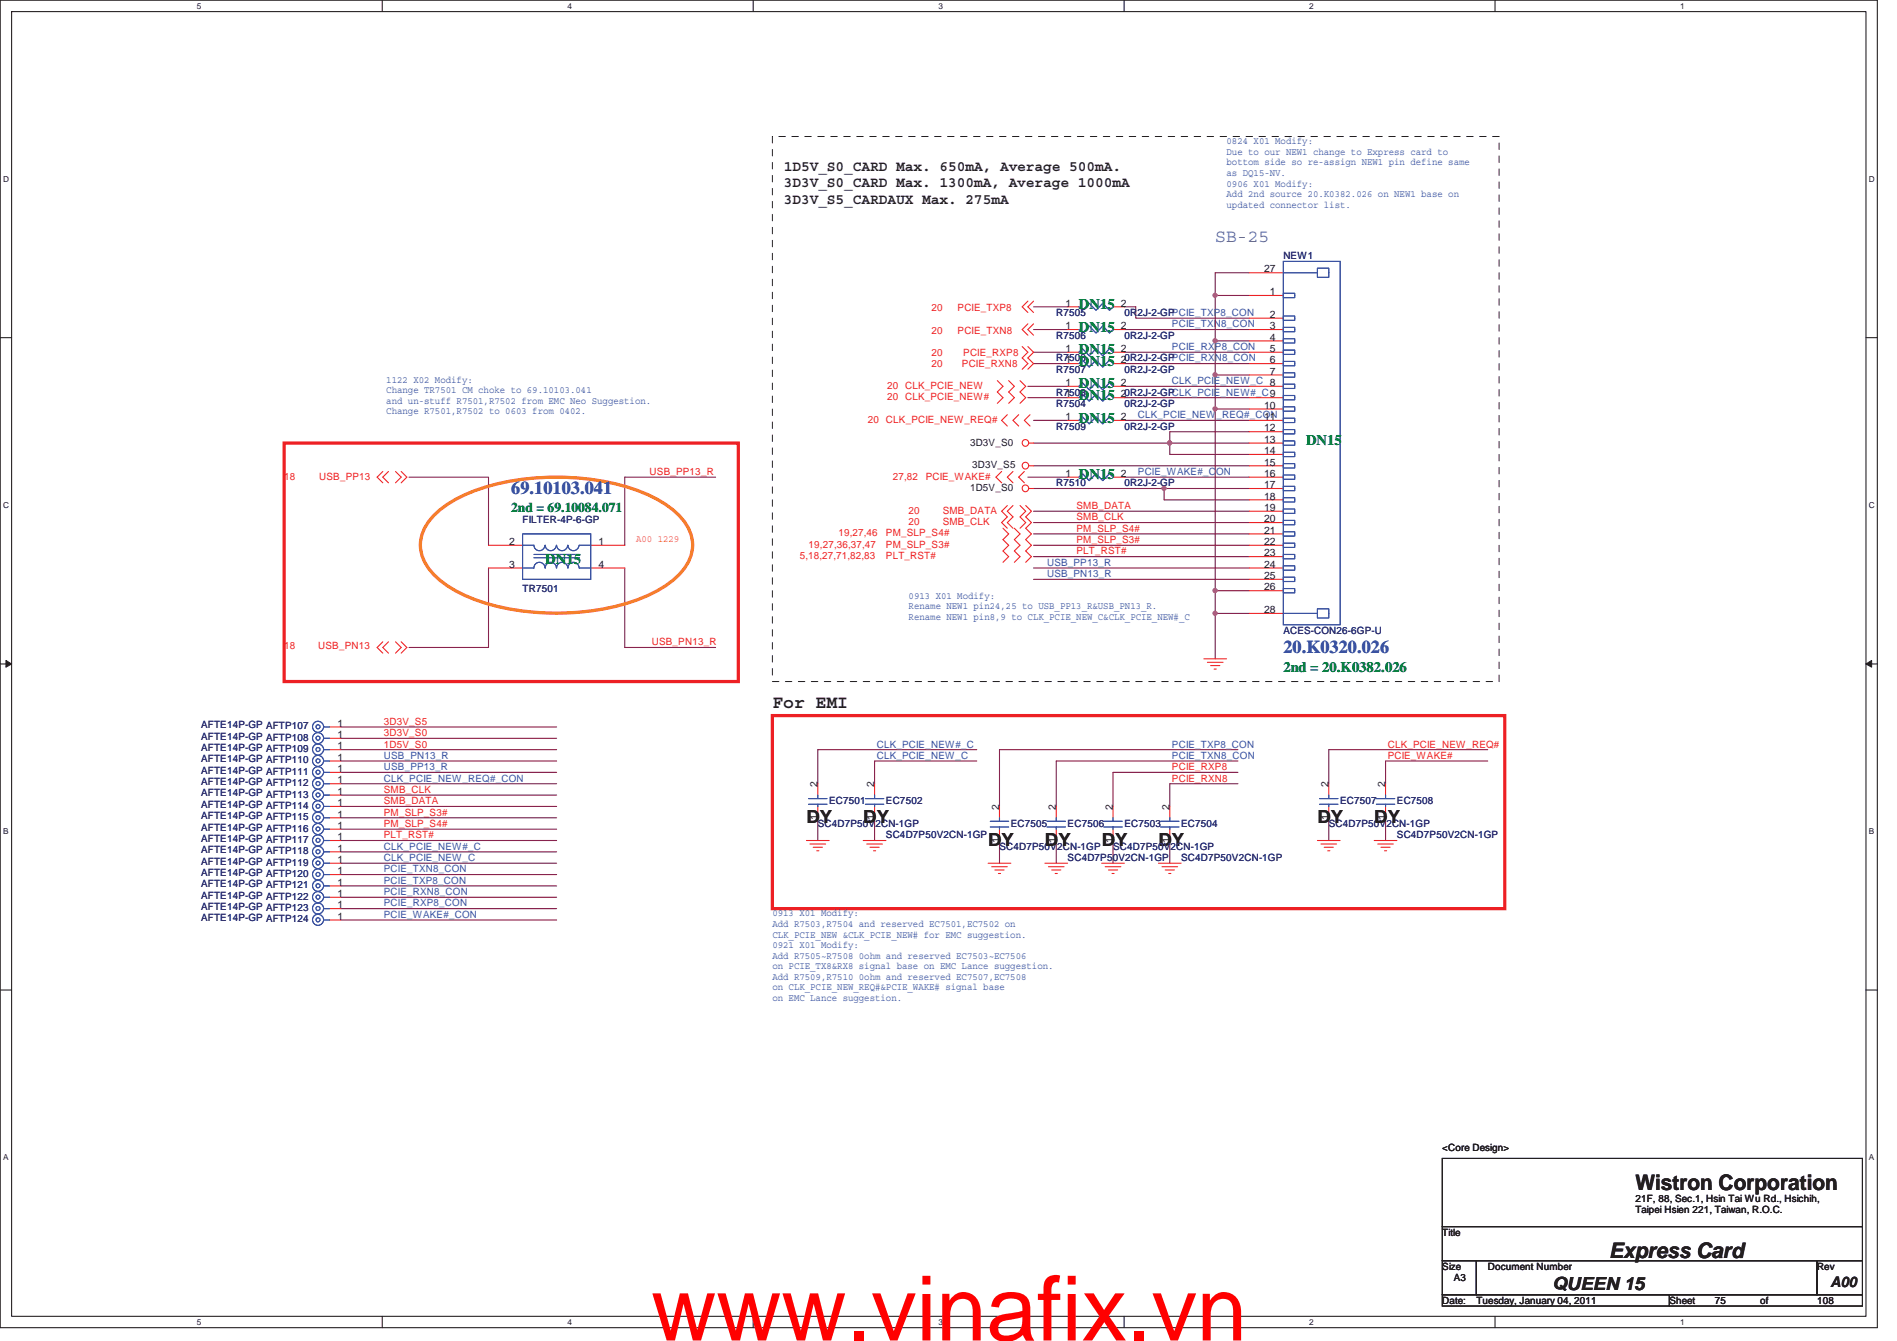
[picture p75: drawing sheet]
<svg xmlns="http://www.w3.org/2000/svg" width="297mm" height="210mm" viewBox="0 0 297 210" stroke-linecap="round" stroke-linejoin="round" font-family="sans-serif">
<defs><g id="words">
<text font-size="14.1" fill="#f00" x="102" y="209.9">www.vinafix.vn</text>
<g font-size="3.3" fill="#231f20">
<text x="256.1" y="186.3">Wistron Corporation</text>
<text x="252" y="197.1">Express Card</text>
</g>
<text font-size="2.8" fill="#6b52a2" x="190.3" y="37.8">SB-25</text>
<g font-size="2.8" fill="#3953a4">
<text x="80" y="77.3">69.10103.041</text>
<text x="201" y="102.2">20.K0320.026</text>
</g>
<g font-size="2.8" fill="#231f20">
<text x="120.9" y="110.9">For EMI</text>
<text x="126.3" y="128.9">DY</text>
<text x="135.2" y="128.9">DY</text>
<text x="206.3" y="128.9">DY</text>
<text x="215.2" y="128.9">DY</text>
<text x="154.7" y="132.5">DY</text>
<text x="163.6" y="132.5">DY</text>
<text x="172.5" y="132.5">DY</text>
<text x="181.4" y="132.5">DY</text>
<text x="243.1" y="201.9">QUEEN 15</text>
</g>
<g font-size="2.3" fill="#231f20">
<text x="122.7" y="26.8">1D5V_S0_CARD Max. 650mA, Average 500mA.</text>
<text x="122.7" y="29.3">3D3V_S0_CARD Max. 1300mA, Average 1000mA</text>
<text x="122.7" y="31.9">3D3V_S5_CARDAUX Max. 275mA</text>
<text x="286.6" y="201.6">A00</text>
</g>
<g font-size="2.3" fill="#098040">
<text x="168.9" y="48.4">DN15</text>
<text x="168.9" y="51.9">DN15</text>
<text x="168.9" y="55.5">DN15</text>
<text x="168.9" y="57.3">DN15</text>
<text x="168.9" y="62.6">DN15</text>
<text x="168.9" y="60.8">DN15</text>
<text x="168.9" y="66.2">DN15</text>
<text x="204.5" y="69.7">DN15</text>
<text x="168.9" y="75.1">DN15</text>
<text x="85.4" y="88.4">DN15</text>
<text x="201" y="105.3">2nd = 20.K0382.026</text>
</g>
<text font-size="2.1" fill="#098040" x="80" y="80.2">2nd = 69.10084.071</text>
<g font-size="1.6" fill="#3953a4">
<text x="192.1" y="22.6">0824 X01 Modify:</text>
<text x="192.1" y="24.3">Due to our NEW1 change to Express card to</text>
<text x="192.1" y="25.9">bottom side so re-assign NEW1 pin define same</text>
<text x="192.1" y="27.6">as DQ15-NV.</text>
<text x="192.1" y="29.2">0906 X01 Modify:</text>
<text x="192.1" y="30.9">Add 2nd source 20.K0382.026 on NEW1 base on</text>
<text x="192.1" y="32.5">updated connector list.</text>
<text x="183.5" y="51.3">PCIE_TXN8_CON</text>
<text x="60.5" y="59.9">1122 X02 Modify:</text>
<text x="183.5" y="54.8">PCIE_RXP8_CON</text>
<text x="60.5" y="61.6">Change TR7501 CM choke to 69.10103.041</text>
<text x="60.5" y="63.2">and un-stuff R7501,R7502 from EMC Neo Suggestion.</text>
<text x="60.5" y="64.9">Change R7501,R7502 to 0603 from 0402.</text>
<text x="178.2" y="65.5">CLK_PCIE_NEW_REQ#_CON</text>
<text x="183.5" y="60.2">CLK_PCIE_NEW_C 8</text>
<text x="178.2" y="74.4">PCIE_WAKE#_CON</text>
<text x="164" y="88.6">USB_PP13_R</text>
<text x="142.3" y="93.7">0913 X01 Modify:</text>
<text x="142.3" y="95.4">Rename NEW1 pin24,25 to USB_PP13_R&amp;USB_PN13_R.</text>
<text x="164" y="90.4">USB_PN13_R</text>
<text x="142.3" y="97">Rename NEW1 pin8,9 to CLK_PCIE_NEW_C&amp;CLK_PCIE_NEW#_C</text>
<text x="60.1" y="118.8">USB_PN13_R</text>
<text x="137.3" y="117">CLK_PCIE_NEW#_C</text>
<text x="137.3" y="118.8">CLK_PCIE_NEW_C</text>
<text x="183.5" y="117">PCIE_TXP8_CON</text>
<text x="183.5" y="118.8">PCIE_TXN8_CON</text>
<text x="60.1" y="120.6">USB_PP13_R</text>
<text x="60.1" y="122.4">CLK_PCIE_NEW_REQ#_CON</text>
<text x="60.1" y="134.8">CLK_PCIE_NEW_C</text>
<text x="60.1" y="133.1">CLK_PCIE_NEW#_C</text>
<text x="60.1" y="136.6">PCIE_TXN8_CON</text>
<text x="60.1" y="143.7">PCIE_WAKE#_CON</text>
<text x="60.1" y="138.4">PCIE_TXP8_CON</text>
<text x="60.1" y="141.9">PCIE_RXP8_CON</text>
<text x="60.1" y="140.2">PCIE_RXN8_CON</text>
<text x="120.9" y="143.5">0913 X01 Modify:</text>
<text x="120.9" y="145.2">Add R7503,R7504 and reserved EC7501,EC7502 on</text>
<text x="120.9" y="146.8">CLK_PCIE_NEW &amp;CLK_PCIE_NEW# for EMC suggestion.</text>
<text x="120.9" y="148.5">0921 X01 Modify:</text>
<text x="120.9" y="150.1">Add R7505~R7508 0ohm and reserved EC7503~EC7506</text>
<text x="120.9" y="151.8">on PCIE_TX8&amp;RX8 signal base on EMC Lance suggestion.</text>
<text x="120.9" y="153.4">Add R7509,R7510 0ohm and reserved EC7507,EC7508</text>
<text x="120.9" y="155.1">on CLK_PCIE_NEW_REQ#&amp;PCIE_WAKE# signal base</text>
<text x="120.9" y="156.7">on EMC Lance suggestion.</text>
</g>
<g font-size="1.6" fill="#282973">
<text x="201" y="40.6">NEW1</text>
<text x="165.4" y="49.5">R7505</text>
<text x="165.4" y="53">R7506</text>
<text x="176.1" y="49.5">0R2J-2-GPPCIE_TXP8_CON</text>
<text x="176.1" y="53">0R2J-2-GP</text>
<text x="165.4" y="56.6">R7508</text>
<text x="165.4" y="58.4">R7507</text>
<text x="176.1" y="58.4">0R2J-2-GP</text>
<text x="165.4" y="63.7">R7504</text>
<text x="165.4" y="61.9">R7503</text>
<text x="176.1" y="63.7">0R2J-2-GP</text>
<text x="165.4" y="67.3">R7509</text>
<text x="176.1" y="67.3">0R2J-2-GP</text>
<text x="165.4" y="76.2">R7510</text>
<text x="176.1" y="76.2">0R2J-2-GP</text>
<text x="81.8" y="81.8">FILTER-4P-6-GP</text>
<text x="81.8" y="92.7">TR7501</text>
<text x="201" y="99.3">ACES-CON26-6GP-U</text>
<text x="31.5" y="115.8">AFTE14P-GP AFTP108</text>
<text x="31.5" y="119.4">AFTE14P-GP AFTP110</text>
<text x="31.5" y="117.6">AFTE14P-GP AFTP109</text>
<text x="31.5" y="114">AFTE14P-GP AFTP107</text>
<text x="31.5" y="121.2">AFTE14P-GP AFTP111</text>
<text x="31.5" y="124.7">AFTE14P-GP AFTP113</text>
<text x="31.5" y="122.9">AFTE14P-GP AFTP112</text>
<text x="129.8" y="125.9">EC7501</text>
<text x="138.7" y="125.9">EC7502</text>
<text x="209.8" y="125.9">EC7507</text>
<text x="218.7" y="125.9">EC7508</text>
<text x="31.5" y="128.3">AFTE14P-GP AFTP115</text>
<text x="31.5" y="131.8">AFTE14P-GP AFTP117</text>
<text x="31.5" y="126.5">AFTE14P-GP AFTP114</text>
<text x="31.5" y="130">AFTE14P-GP AFTP116</text>
<text x="128.1" y="129.5">SC4D7P50V2CN-1GP</text>
<text x="138.7" y="131.3">SC4D7P50V2CN-1GP</text>
<text x="158.3" y="129.5">EC7505</text>
<text x="167.2" y="129.5">EC7506</text>
<text x="176.1" y="129.5">EC7503</text>
<text x="185" y="129.5">EC7504</text>
<text x="208.1" y="129.5">SC4D7P50V2CN-1GP</text>
<text x="218.7" y="131.3">SC4D7P50V2CN-1GP</text>
<text x="31.5" y="135.4">AFTE14P-GP AFTP119</text>
<text x="31.5" y="133.6">AFTE14P-GP AFTP118</text>
<text x="31.5" y="137.2">AFTE14P-GP AFTP120</text>
<text x="156.5" y="133.1">SC4D7P50V2CN-1GP</text>
<text x="167.2" y="134.8">SC4D7P50V2CN-1GP</text>
<text x="174.3" y="133.1">SC4D7P50V2CN-1GP</text>
<text x="185" y="134.8">SC4D7P50V2CN-1GP</text>
<text x="31.5" y="140.7">AFTE14P-GP AFTP122</text>
<text x="31.5" y="142.5">AFTE14P-GP AFTP123</text>
<text x="31.5" y="138.9">AFTE14P-GP AFTP121</text>
<text x="31.5" y="144.3">AFTE14P-GP AFTP124</text>
</g>
<g font-size="1.6" fill="#231f20">
<text x="197.9" y="42.7">27</text>
<text x="198.8" y="46.2">1</text>
<text x="166.8" y="48">1</text>
<text x="166.8" y="51.6">1</text>
<text x="175.5" y="48">2</text>
<text x="175.5" y="51.6">2</text>
<text x="198.8" y="49.8">2</text>
<text x="198.8" y="51.6">3</text>
<text x="198.8" y="53.3">4</text>
<text x="166.8" y="55.1">1</text>
<text x="166.8" y="56.9">1</text>
<text x="175.5" y="55.1">2</text>
<text x="175.5" y="56.9">20R2J-2-GPPCIE_RXN8_CON</text>
<text x="198.8" y="55.1">5</text>
<text x="198.8" y="56.9">6</text>
<text x="198.8" y="58.7">7</text>
<text x="166.8" y="62.2">1</text>
<text x="166.8" y="65.8">1</text>
<text x="166.8" y="60.4">1</text>
<text x="175.5" y="62.2">20R2J-2-GPCLK_PCIE_NEW#_C9</text>
<text x="175.5" y="65.8">2</text>
<text x="175.5" y="60.4">2</text>
<text x="197.9" y="64">10</text>
<text x="197.9" y="65.8">11</text>
<text x="151.9" y="69.8">3D3V_S0</text>
<text x="197.9" y="67.6">12</text>
<text x="197.9" y="69.3">13</text>
<text x="197.9" y="71.1">14</text>
<text x="151.9" y="76.9">1D5V_S0</text>
<text x="152.2" y="73.3">3D3V_S5</text>
<text x="166.8" y="74.7">1</text>
<text x="175.5" y="74.7">2</text>
<text x="197.9" y="72.9">15</text>
<text x="197.9" y="74.7">16</text>
<text x="197.9" y="76.5">17</text>
<text x="197.9" y="78.2">18</text>
<text x="197.9" y="80">19</text>
<text x="197.9" y="81.8">20</text>
<text x="197.9" y="83.6">21</text>
<text x="79.7" y="85.3">2</text>
<text x="79.7" y="88.9">3</text>
<text x="93.7" y="85.3">1</text>
<text x="93.7" y="88.9">4</text>
<text x="197.9" y="85.3">22</text>
<text x="197.9" y="87.1">23</text>
<text x="197.9" y="88.9">24</text>
<text x="197.9" y="90.7">25</text>
<text x="197.9" y="92.5">26</text>
<text x="197.9" y="96">28</text>
<text x="52.8" y="113.8">1</text>
<text x="52.8" y="115.6">1</text>
<text x="52.8" y="119.1">1</text>
<text x="52.8" y="117.3">1</text>
<text x="52.8" y="120.9">1</text>
<text x="52.8" y="124.5">1</text>
<text x="52.8" y="122.7">1</text>
<text x="128" y="123.3" transform="rotate(-90 128 123.3)">2</text>
<text x="136.9" y="123.3" transform="rotate(-90 136.9 123.3)">2</text>
<text x="208" y="123.3" transform="rotate(-90 208 123.3)">2</text>
<text x="216.9" y="123.3" transform="rotate(-90 216.9 123.3)">2</text>
<text x="52.8" y="128">1</text>
<text x="52.8" y="131.6">1</text>
<text x="52.8" y="126.2">1</text>
<text x="52.8" y="129.8">1</text>
<text x="128" y="128.4" transform="rotate(-90 128 128.4)">1</text>
<text x="136.9" y="128.4" transform="rotate(-90 136.9 128.4)">1</text>
<text x="156.5" y="131.9" transform="rotate(-90 156.5 131.9)">1</text>
<text x="156.5" y="126.8" transform="rotate(-90 156.5 126.8)">2</text>
<text x="165.4" y="131.9" transform="rotate(-90 165.4 131.9)">1</text>
<text x="165.4" y="126.8" transform="rotate(-90 165.4 126.8)">2</text>
<text x="174.2" y="131.9" transform="rotate(-90 174.2 131.9)">1</text>
<text x="174.2" y="126.8" transform="rotate(-90 174.2 126.8)">2</text>
<text x="183.1" y="131.9" transform="rotate(-90 183.1 131.9)">1</text>
<text x="183.1" y="126.8" transform="rotate(-90 183.1 126.8)">2</text>
<text x="208" y="128.4" transform="rotate(-90 208 128.4)">1</text>
<text x="216.9" y="128.4" transform="rotate(-90 216.9 128.4)">1</text>
<text x="52.8" y="135.1">1</text>
<text x="52.8" y="133.3">1</text>
<text x="52.8" y="136.9">1</text>
<text x="52.8" y="140.5">1</text>
<text x="52.8" y="142.2">1</text>
<text x="52.8" y="138.7">1</text>
<text x="52.8" y="144">1</text>
<text x="225.8" y="180.2">&lt;Core Design&gt;</text>
<text x="256.1" y="188.2">21F, 88, Sec.1, Hsin Tai Wu Rd., Hsichih,</text>
<text x="256.1" y="190">Taipei Hsien 221, Taiwan, R.O.C.</text>
<text x="225.8" y="193.5">Title</text>
<text x="225.8" y="198.8">Size</text>
<text x="227.6" y="200.6">A3</text>
<text x="233" y="198.8">Document Number</text>
<text x="284.5" y="198.8">Rev</text>
<text x="225.8" y="204.2">Date:</text>
<text x="231.2" y="204.2">Tuesday, January 04, 2011</text>
<text x="261.4" y="204.2">Sheet</text>
<text x="268.5" y="204.2">75</text>
<text x="275.6" y="204.2">of</text>
<text x="284.5" y="204.2">108</text>
</g>
<g font-size="1.6" fill="#ed2024">
<text x="145.8" y="48.8">20</text>
<text x="145.8" y="52.3">20</text>
<text x="149.9" y="48.8">PCIE_TXP8</text>
<text x="149.9" y="52.3">PCIE_TXN8</text>
<text x="145.8" y="57.5">20</text>
<text x="145.8" y="55.7">20</text>
<text x="150.6" y="57.5">PCIE_RXN8</text>
<text x="150.8" y="55.7">PCIE_RXP8</text>
<text x="138.9" y="62.6">20 CLK_PCIE_NEW#</text>
<text x="138.9" y="60.9">20 CLK_PCIE_NEW</text>
<text x="135.9" y="66.2">20 CLK_PCIE_NEW_REQ#</text>
<text x="44.5" y="75.1">18</text>
<text x="50" y="75.1">USB_PP13</text>
<text x="101.7" y="74.4">USB_PP13_R</text>
<text x="139.8" y="75.1">27,82</text>
<text x="144.9" y="75.1">PCIE_WAKE#</text>
<text x="131.3" y="84">19,27,46</text>
<text x="138.7" y="84">PM_SLP_S4#</text>
<text x="142.3" y="80.4">20</text>
<text x="142.3" y="82.2">20</text>
<text x="147.6" y="80.4">SMB_DATA</text>
<text x="147.6" y="82.2">SMB_CLK</text>
<text x="168.6" y="81.5">SMB_CLK</text>
<text x="168.6" y="79.7">SMB_DATA</text>
<text x="168.6" y="83.3">PM_SLP_S4#</text>
<text x="125.2" y="87.5">5,18,27,71,82,83</text>
<text x="126.6" y="85.8">19,27,36,37,47</text>
<text x="138.7" y="85.8">PM_SLP_S3#</text>
<text x="138.7" y="87.5">PLT_RST#</text>
<text x="168.6" y="85">PM_SLP_S3#</text>
<text x="168.6" y="86.8">PLT_RST#</text>
<text x="44.5" y="101.6">18</text>
<text x="49.8" y="101.6">USB_PN13</text>
<text x="102.1" y="101">USB_PN13_R</text>
<text x="60.1" y="113.5">3D3V_S5</text>
<text x="60.1" y="117">1D5V_S0</text>
<text x="60.1" y="115.3">3D3V_S0</text>
<text x="217.3" y="117">CLK_PCIE_NEW_REQ#</text>
<text x="217.3" y="118.8">PCIE_WAKE#</text>
<text x="60.1" y="125.9">SMB_DATA</text>
<text x="60.1" y="124.2">SMB_CLK</text>
<text x="183.5" y="120.6">PCIE_RXP8</text>
<text x="183.5" y="122.4">PCIE_RXN8</text>
<text x="60.1" y="129.5">PM_SLP_S4#</text>
<text x="60.1" y="127.7">PM_SLP_S3#</text>
<text x="60.1" y="131.3">PLT_RST#</text>
</g>
<text font-size="1.6" fill="#f57f20" x="99.6" y="84.8">A00 1229</text>
<g font-size="1.3" fill="#231f20">
<text x="30.8" y="1.4">5</text>
<text x="88.9" y="1.4">4</text>
<text x="146.9" y="1.4">3</text>
<text x="205" y="1.4">2</text>
<text x="263.1" y="1.4">1</text>
<text x=".5" y="28.5">D</text>
<text x="292.6" y="28.5">D</text>
<text x=".5" y="79.5">C</text>
<text x="292.6" y="79.5">C</text>
<text x=".5" y="130.6">B</text>
<text x="292.6" y="130.6">B</text>
<text x=".5" y="181.7">A</text>
<text x="292.6" y="181.7">A</text>
<text x="30.8" y="207.4">5</text>
<text x="88.9" y="207.4">4</text>
<text x="146.9" y="207.4">3</text>
<text x="205" y="207.4">2</text>
<text x="263.1" y="207.4">1</text>
</g>
</g></defs>
<path d="M0 0h294v207.9h-294zM1.8 1.8h290.4v204.3h-290.4z" fill="none" stroke="#231f20" stroke-width=".17"/>
<g fill="#fff">
<path d="M30.8 .2h.7v1.4h-.7z"/>
<path d="M30.8 206.3h.7v1.4h-.7z"/>
</g>
<path d="M59.9 0v1.8M59.9 206.1v1.8" fill="none" stroke="#231f20" stroke-width=".17"/>
<g fill="#fff">
<path d="M88.9 .2h.6v1.4h-.6z"/>
<path d="M88.9 206.3h.6v1.4h-.6z"/>
</g>
<path d="M117.9 0v1.8M117.9 206.1v1.8" fill="none" stroke="#231f20" stroke-width=".17"/>
<g fill="#fff">
<path d="M146.9 .2h.7v1.4h-.7z"/>
<path d="M146.9 206.3h.7v1.4h-.7z"/>
</g>
<path d="M176 0v1.8M176 206.1v1.8" fill="none" stroke="#231f20" stroke-width=".17"/>
<g fill="#fff">
<path d="M205 .2h.7v1.4h-.7z"/>
<path d="M205 206.3h.7v1.4h-.7z"/>
</g>
<path d="M234.1 0v1.8M234.1 206.1v1.8" fill="none" stroke="#231f20" stroke-width=".17"/>
<g fill="#fff">
<path d="M263.1 .2h.7v1.4h-.7z"/>
<path d="M263.1 206.3h.7v1.4h-.7z"/>
<path d="M.5 27.3h.9v1.4h-.9z"/>
<path d="M292.6 27.3h.9v1.4h-.9z"/>
<path d="M.5 78.4h.9v1.4h-.9z"/>
<path d="M292.6 78.4h.9v1.4h-.9z"/>
</g>
<path d="M0 52.9h1.8M292.2 52.9h1.8" fill="none" stroke="#231f20" stroke-width=".17"/>
<g fill="#fff">
<path d="M.5 129.5h.8v1.4h-.8z"/>
<path d="M292.6 129.5h.9v1.4h-.9z"/>
</g>
<path d="M0 104h1.8M292.2 104h1.8" fill="none" stroke="#231f20" stroke-width=".17"/>
<path d="M.9 103.4l.9 .6-.9 .5z" fill="#231f20"/>
<path d="M.9 103.4l.9 .6-.9 .5z" fill="none" stroke="#231f20" stroke-width=".16"/>
<path d="M292.2 104l.9-.6v1.1z" fill="#231f20"/>
<path d="M292.2 104l.9-.6v1.1z" fill="none" stroke="#231f20" stroke-width=".16"/>
<g fill="#fff">
<path d="M.5 180.5h.8v1.4h-.8z"/>
<path d="M292.6 180.5h.9v1.4h-.9z"/>
</g>
<path d="M0 155h1.8M292.2 155h1.8" fill="none" stroke="#231f20" stroke-width=".17"/>
<g fill="none" stroke="#7f1442" stroke-width=".17">
<path d="M176.1 48h1.7M176.1 51.6h19.5M190.3 53.4v5.3M176.1 65.8h19.5M53.4 117.4h33.8M53.4 119.2h33.8M53.4 115.6h33.8M53.4 113.8h33.8M156.5 117.4h37.3M53.4 120.9h33.8M53.4 129.8h33.8M53.4 128.1h33.8"/>
<path d="M53.4 135.2h33.8M53.4 133.4h33.8M53.4 131.6h33.8M53.4 126.3h33.8M53.4 124.5h33.8M53.4 122.7h33.8M53.4 136.9h33.8M53.4 138.7h33.8M53.4 144.1h33.8M53.4 142.3h33.8M53.4 140.5h33.8"/>
</g>
<circle cx="190.3" cy="53.4" r=".32" fill="#b9529f"/>
<circle cx="190.3" cy="53.4" r=".32" fill="none" stroke="#b9529f" stroke-width=".17"/>
<path d="M190.3 58.7h5.3M183.2 67.6v1.8h-21.4" fill="none" stroke="#7f1442" stroke-width=".17"/>
<circle cx="183.1" cy="69.4" r=".32" fill="#b9529f"/>
<circle cx="183.1" cy="69.4" r=".32" fill="none" stroke="#b9529f" stroke-width=".17"/>
<path d="M190.3 58.7v5.3h5.3M183.2 69.4v1.8h12.4M161.8 81.8h33.8M161.8 80h33.8" fill="none" stroke="#7f1442" stroke-width=".17"/>
<circle cx="190.3" cy="58.7" r=".32" fill="#b9529f"/>
<circle cx="190.3" cy="58.7" r=".32" fill="none" stroke="#b9529f" stroke-width=".17"/>
<path d="M190.3 42.7h5.3M190.3 46.3h5.3M161.8 85.4h33.8M161.8 83.6h33.8M190.3 96.1v7.1" fill="none" stroke="#7f1442" stroke-width=".17"/>
<circle cx="190.3" cy="96" r=".32" fill="#b9529f"/>
<circle cx="190.3" cy="96" r=".32" fill="none" stroke="#b9529f" stroke-width=".17"/>
<path d="M182.3 76.5h13.3" fill="none" stroke="#7f1442" stroke-width=".17"/>
<circle cx="182.3" cy="76.5" r=".32" fill="#b9529f"/>
<circle cx="182.3" cy="76.5" r=".32" fill="none" stroke="#b9529f" stroke-width=".17"/>
<path d="M183.2 69.4h12.4M161.8 88.9h33.8M161.8 90.7h33.8" fill="none" stroke="#7f1442" stroke-width=".17"/>
<circle cx="183.1" cy="69.4" r=".32" fill="#b9529f"/>
<circle cx="183.1" cy="69.4" r=".32" fill="none" stroke="#b9529f" stroke-width=".17"/>
<path d="M190.3 42.7v3.6M161.8 72.9h33.8M176.1 60.5h19.5M176.1 62.3h19.5M182.3 76.5v1.8h13.3M183.2 67.6h12.4M190.3 64v28.5" fill="none" stroke="#7f1442" stroke-width=".17"/>
<circle cx="190.3" cy="64" r=".32" fill="#b9529f"/>
<circle cx="190.3" cy="64" r=".32" fill="none" stroke="#b9529f" stroke-width=".17"/>
<path d="M190.3 92.5h5.3" fill="none" stroke="#7f1442" stroke-width=".17"/>
<circle cx="190.3" cy="92.5" r=".32" fill="#b9529f"/>
<circle cx="190.3" cy="92.5" r=".32" fill="none" stroke="#b9529f" stroke-width=".17"/>
<path d="M176.1 56.9h19.5M176.1 55.2h19.5M190.3 46.3v7.1M161.8 76.5h20.5" fill="none" stroke="#7f1442" stroke-width=".17"/>
<circle cx="190.3" cy="46.2" r=".32" fill="#b9529f"/>
<circle cx="190.3" cy="46.2" r=".32" fill="none" stroke="#b9529f" stroke-width=".17"/>
<g fill="none" stroke="#7f1442" stroke-width=".17">
<path d="M161.8 48h5.4M161.8 51.6h5.4M161.8 55.2h5.4M161.8 56.9h5.4M177.8 48v1.8h17.8M190.3 53.4h5.3M64 74.7h12.5v10.7M112.1 74.7h-14.3v10.7M160.9 74.7h6.3M160.9 60.5h6.3M160.9 62.3h6.3M161.8 65.8h5.4"/>
<path d="M176.1 74.7h19.5M76.5 88.9v12.5h-12.5M97.8 88.9v12.5h14.3M161.8 87.2h33.8M190.3 92.5v3.6h5.3M152.9 117.4h-24.8v5.3M152.9 119.2h-16v3.5M156.5 117.4v8.9M193.8 119.2h-28.4v7.1M233 117.4h-24.9v5.3M233 119.2h-16v3.5M128.1 128.1v3.5"/>
<path d="M136.9 128.1v3.5M156.5 131.6v3.6M165.4 131.6v3.6M174.3 131.6v3.6M183.2 131.6v3.6M193.8 120.9h-19.5v5.4M193.8 122.7h-10.6v3.6M208.1 128.1v3.5M217 128.1v3.5"/>
</g>
<g fill="none" stroke="#ed2024" stroke-width=".17">
<path d="M156.2 59.6l.9 .9-.9 .9 .9 .9-.9 .9M157.9 59.6l.9 .9-.9 .9 .9 .9-.9 .9M159.7 59.6l.9 .9-.9 .9 .9 .9-.9 .9M160.1 54.3l.8 .9-.8 .8 .8 .9-.8 .9M160.9 47.2l-.8 .8 .8 .9M160.9 50.7l-.8 .9 .8 .9M160.9 54.3l.9 .9-.9 .8 .9 .9-.9 .9M161.8 47.2l-.9 .8 .9 .9M161.8 50.7l-.9 .9 .9 .9M167.2 48h1.7M167.2 55.2h1.7M167.2 51.6h1.7"/>
<path d="M167.2 56.9h1.7M174.3 48h1.8M174.3 55.2h1.8M174.3 51.6h1.8M174.3 56.9h1.8M195.6 55.2h5.4M195.6 46.3h5.4M195.6 49.8h5.4M195.6 51.6h5.4M195.6 53.4h5.4M195.6 56.9h5.4M195.6 58.7h5.4"/>
<path d="M195.6 42.7h5.4M59.9 73.8l-.8 .9 .8 .9M60.8 73.8l-.9 .9 .9 .9M61.9 73.8l.9 .9-.9 .9M62.8 73.8l.9 .9-.9 .9M156.8 73.8l-.8 .9 .8 .9M157.7 79.2l-.9 .8 .9 .9-.9 .9 .9 .9M157.7 64.9l-.9 .9 .9 .9M158.6 73.8l-.9 .9 .9 .9M158.6 79.2l-.9 .8 .9 .9-.9 .9 .9 .9M159.5 64.9l-.9 .9 .9 .9M159.7 79.2l.9 .8-.9 .9 .9 .9-.9 .9"/>
<path d="M160.4 73.8l-.9 .9 .9 .9M160.6 79.2l.9 .8-.9 .9 .9 .9-.9 .9 .9 .9-.9 .9 .9 .9-.9 .9 .9 .9-.9 .8M161.1 69.4h.7M161.1 76.5h.7M161.1 72.9h.7M161.3 64.9l-.9 .9 .9 .9M167.2 74.7h1.7M167.2 60.5h1.7M167.2 62.3h1.7M167.2 65.8h1.7M174.3 74.7h1.8M174.3 60.5h1.8"/>
<path d="M174.3 62.3h1.8M174.3 65.8h1.8M195.6 74.7h5.4M195.6 60.5h5.4M195.6 62.3h5.4M195.6 64h5.4M195.6 65.8h5.4M195.6 67.6h5.4M195.6 69.4h5.4M195.6 71.2h5.4M195.6 72.9h5.4M195.6 76.5h5.4"/>
<path d="M195.6 78.3h5.4M76.5 85.4h5.3M76.5 88.9h5.3M92.5 85.4h5.3M92.5 88.9h5.3M157.1 82.7l.8 .9-.8 .9 .8 .9-.8 .9 .8 .9-.8 .8M158.8 82.7l.9 .9-.9 .9 .9 .9-.9 .9 .9 .9-.9 .8M195.6 80h5.4M195.6 81.8h5.4M195.6 83.6h5.4M195.6 85.4h5.4M195.6 87.2h5.4"/>
<path d="M195.6 88.9h5.4M195.6 90.7h5.4M195.6 92.5h5.4M195.6 96.1h5.4M51.6 115.6h1.8M51.6 119.2h1.8M51.6 117.4h1.8M51.6 113.8h1.8M59.9 100.5l-.8 .9 .8 .9M60.8 100.5l-.9 .9 .9 .9M61.9 100.5l.9 .9-.9 .9M62.8 100.5l.9 .9-.9 .9"/>
<path d="M188.5 103.2h3.6M189.1 103.7h2.4M189.6 104.2h1.4M190.1 104.8h.4M51.6 120.9h1.8M51.6 128.1h1.8M51.6 135.2h1.8M51.6 133.4h1.8M51.6 124.5h1.8M51.6 131.6h1.8M51.6 126.3h1.8M51.6 136.9h1.8"/>
<path d="M51.6 122.7h1.8M51.6 138.7h1.8M51.6 129.8h1.8M126.3 131.6h3.5M126.8 132.2h2.5M127.3 132.7h1.5M127.9 133.2h.3M128.1 122.7v1.8M128.1 126.3v1.8M135.2 131.6h3.5M135.7 132.2h2.5M136.2 132.7h1.5"/>
<path d="M136.8 133.2h.3M136.9 122.7v1.8M136.9 126.3v1.8M154.7 135.2h3.6M155.3 135.7h2.4M155.8 136.2h1.4M156.3 136.8h.4M156.5 126.3v1.8M156.5 129.8v1.8M163.6 135.2h3.6M164.2 135.7h2.4M164.7 136.2h1.4"/>
<path d="M165.2 136.8h.4M165.4 126.3v1.8M165.4 129.8v1.8M172.5 135.2h3.6M173.1 135.7h2.4M173.6 136.2h1.4M174.1 136.8h.4M174.3 126.3v1.8M174.3 129.8v1.8M181.4 135.2h3.6M181.9 135.7h2.5M182.5 136.2h1.4"/>
<path d="M183 136.8h.3M183.2 126.3v1.8M183.2 129.8v1.8M206.3 131.6h3.5M206.8 132.2h2.5M207.3 132.7h1.5M207.9 133.2h.3M208.1 122.7v1.8M208.1 126.3v1.8M215.2 131.6h3.5M215.7 132.2h2.5M216.2 132.7h1.5"/>
<path d="M216.8 133.2h.3M217 122.7v1.8M217 126.3v1.8M51.6 144.1h1.8M51.6 140.5h1.8M51.6 142.3h1.8"/>
<circle cx="160.6" cy="69.4" r=".52"/>
<circle cx="160.6" cy="76.5" r=".52"/>
<circle cx="160.6" cy="72.9" r=".52"/>
</g>
<path d="M225.8 181.4h65.8v10.7h-65.8zM225.8 192.1h65.8v5.3h-65.8zM225.8 197.4h5.4v5.3h-5.4zM231.2 197.4h53.3v5.3h-53.3zM284.5 197.4h7.1v5.3h-7.1zM225.8 202.7h35.6v1.8h-35.6zM261.4 202.7h30.2v1.8h-30.2z" fill="none" stroke="#231f20" stroke-width=".17"/>
<path d="M120.9 21.4h113.8v85.3h-113.8z" fill="none" stroke="#231f20" stroke-width=".16" stroke-dasharray="1 1 1 1 1 1 1 1"/>
<path d="M44.5 69.4h71.1v37.3h-71.1zM120.9 112.1h114.7v30.2h-114.7z" fill="none" stroke="#ed2024" stroke-width=".51"/>
<path d="M68.4 80.3a24.2 24.2 0 0 1 12.4-5.1 39.2 39.2 0 0 1 19.9 1.9 14.2 14.2 0 0 1 6.8 5.1 5.9 5.9 0 0 1-.7 7.3 17.4 17.4 0 0 1-7.8 4.7 39.3 39.3 0 0 1-25.4-.6 14.2 14.2 0 0 1-6.8-5.1 5.9 5.9 0 0 1 .7-7.3z" fill="none" stroke="#f57f20" stroke-width=".51"/>
<g fill="none" stroke="#3953a4" stroke-width=".17">
<path d="M168.9 48l.6 .6 1.1-1.1 1 1.1 1.1-1.1 1 1.1 .6-.6M168.9 55.2l.6-.6 1.1 1.1 1-1.1 1.1 1.1 1-1.1 .6 .6M168.9 51.6l.6 .6 1.1-1.1 1 1.1 1.1-1.1 1 1.1 .6-.6M168.9 56.9l.6-.5 1.1 1.1 1-1.1 1.1 1.1 1-1.1 .6 .5M201 45.9h1.7v.7h-1.7zM201 49.5h1.7v.7h-1.7zM201 51.3h1.7v.6h-1.7zM201 53h1.7v.7h-1.7zM201 54.8h1.7v.7h-1.7zM201 56.6h1.7v.7h-1.7zM201 58.4h1.7v.7h-1.7zM201 40.9h8.8v56.9h-8.8z"/>
<path d="M201 42.7h5.3M206.3 42h1.8v1.4h-1.8zM168.9 74.7l.6-.5 1.1 1.1 1-1.1 1.1 1.1 1-1.1 .6 .5M168.9 62.3l.6-.6 1.1 1.1 1-1.1 1.1 1.1 1-1.1 .6 .6M168.9 65.8l.6-.5 1.1 1.1 1-1.1 1.1 1.1 1-1.1 .6 .5M168.9 60.5l.6-.6 1.1 1.1 1-1.1 1.1 1.1 1-1.1 .6 .6M201 60.2h1.7v.6h-1.7zM201 61.9h1.7v.7h-1.7zM201 63.7h1.7v.7h-1.7zM201 65.5h1.7v.7h-1.7zM201 67.3h1.7v.6h-1.7zM201 69h1.7v.7h-1.7z"/>
<path d="M201 70.8h1.7v.7h-1.7zM201 72.6h1.7v.7h-1.7zM201 74.4h1.7v.7h-1.7zM201 76.2h1.7v.6h-1.7zM201 77.9h1.7v.7h-1.7zM201 79.7h1.7v.7h-1.7zM81.8 83.6h10.7v7.1h-10.7zM81.8 88.9h1.8a.87 .87 0 0 1 .9-.9 .87 .87 0 0 1 .8 .9M81.8 85.4h1.8a.87 .87 0 0 0 .9 .8 .87 .87 0 0 0 .8-.8M83.6 86.8h7.1M83.6 87.3h7.1M85.4 88.9a.87 .87 0 0 1 .9-.9 .87 .87 0 0 1 .8 .9"/>
<path d="M85.4 85.4a.87 .87 0 0 0 .9 .8 .87 .87 0 0 0 .8-.8M87.2 88.9a.87 .87 0 0 1 .8-.9 .87 .87 0 0 1 .9 .9M87.2 85.4a.87 .87 0 0 0 .8 .8 .87 .87 0 0 0 .9-.8M88.9 88.9a.87 .87 0 0 1 .9-.9 .87 .87 0 0 1 .9 .9M88.9 85.4a.87 .87 0 0 0 .9 .8 .87 .87 0 0 0 .9-.8M90.7 85.4h1.8M90.7 88.9h1.8M201 81.5h1.7v.7h-1.7zM201 83.3h1.7v.6h-1.7zM201 85h1.7v.7h-1.7zM201 86.8h1.7v.7h-1.7zM201 88.6h1.7v.7h-1.7z"/>
<path d="M201 90.4h1.7v.7h-1.7zM201 92.2h1.7v.6h-1.7zM201 96.1h5.3M206.3 95.3h1.8v1.5h-1.8zM50.7 115.6h.9M50.7 119.2h.9M50.7 117.4h.9M50.7 113.8h.9M50.7 120.9h.9M50.7 128.1h.9M50.7 135.2h.9M50.7 133.4h.9"/>
<path d="M50.7 124.5h.9M50.7 131.6h.9M50.7 126.3h.9M50.7 136.9h.9M50.7 122.7h.9M50.7 138.7h.9M50.7 129.8h.9M126.6 125h2.9M126.6 125.9h2.9M128.1 125.9v.4M128.1 124.5v.5M135.5 125h2.9"/>
<path d="M135.5 125.9h2.9M136.9 125.9v.4M136.9 124.5v.5M155.1 128.6h2.8M155.1 129.5h2.8M156.5 129.5v.3M156.5 128.1v.5M164 128.6h2.8M164 129.5h2.8M165.4 129.5v.3M165.4 128.1v.5M172.8 128.6h2.9"/>
<path d="M172.8 129.5h2.9M174.3 129.5v.3M174.3 128.1v.5M181.7 129.5h2.9M181.7 128.6h2.9M183.2 129.5v.3M183.2 128.1v.5M206.6 125.9h2.9M206.6 125h2.9M208.1 125.9v.4M208.1 124.5v.5M215.5 125.9h2.9"/>
<path d="M215.5 125h2.9M217 125.9v.4M217 124.5v.5M50.7 144.1h.9M50.7 140.5h.9M50.7 142.3h.9"/>
<circle cx="49.8" cy="117.4" r=".32"/>
<circle cx="49.8" cy="119.1" r=".32"/>
<circle cx="49.8" cy="113.8" r=".32"/>
<circle cx="49.8" cy="115.6" r=".32"/>
<circle cx="49.8" cy="113.8" r=".87"/>
<circle cx="49.8" cy="115.6" r=".87"/>
<circle cx="49.8" cy="117.4" r=".87"/>
<circle cx="49.8" cy="119.1" r=".87"/>
<circle cx="49.8" cy="126.3" r=".32"/>
<circle cx="49.8" cy="131.6" r=".32"/>
<circle cx="49.8" cy="136.9" r=".32"/>
<circle cx="49.8" cy="129.8" r=".32"/>
<circle cx="49.8" cy="128" r=".32"/>
<circle cx="49.8" cy="133.4" r=".32"/>
<circle cx="49.8" cy="122.7" r=".32"/>
<circle cx="49.8" cy="138.7" r=".32"/>
<circle cx="49.8" cy="120.9" r=".32"/>
<circle cx="49.8" cy="135.1" r=".32"/>
<circle cx="49.8" cy="124.5" r=".32"/>
<circle cx="49.8" cy="129.8" r=".87"/>
<circle cx="49.8" cy="128" r=".87"/>
<circle cx="49.8" cy="122.7" r=".87"/>
<circle cx="49.8" cy="133.4" r=".87"/>
<circle cx="49.8" cy="126.2" r=".87"/>
<circle cx="49.8" cy="135.1" r=".87"/>
<circle cx="49.8" cy="136.9" r=".87"/>
<circle cx="49.8" cy="131.6" r=".87"/>
<circle cx="49.8" cy="120.9" r=".87"/>
<circle cx="49.8" cy="124.5" r=".87"/>
<circle cx="49.8" cy="138.7" r=".87"/>
<circle cx="49.8" cy="144" r=".32"/>
<circle cx="49.8" cy="142.3" r=".32"/>
<circle cx="49.8" cy="140.5" r=".32"/>
<circle cx="49.8" cy="144" r=".87"/>
<circle cx="49.8" cy="140.5" r=".87"/>
<circle cx="49.8" cy="142.2" r=".87"/>
</g>
<circle cx="190.3" cy="53.4" r=".32" fill="#b9529f"/>
<circle cx="190.3" cy="53.4" r=".32" fill="none" stroke="#b9529f" stroke-width=".17"/>
<circle cx="183.1" cy="69.4" r=".32" fill="#b9529f"/>
<circle cx="183.1" cy="69.4" r=".32" fill="none" stroke="#b9529f" stroke-width=".17"/>
<circle cx="190.3" cy="58.7" r=".32" fill="#b9529f"/>
<circle cx="190.3" cy="58.7" r=".32" fill="none" stroke="#b9529f" stroke-width=".17"/>
<circle cx="190.3" cy="96" r=".32" fill="#b9529f"/>
<circle cx="190.3" cy="96" r=".32" fill="none" stroke="#b9529f" stroke-width=".17"/>
<circle cx="182.3" cy="76.5" r=".32" fill="#b9529f"/>
<circle cx="182.3" cy="76.5" r=".32" fill="none" stroke="#b9529f" stroke-width=".17"/>
<circle cx="183.1" cy="69.4" r=".32" fill="#b9529f"/>
<circle cx="183.1" cy="69.4" r=".32" fill="none" stroke="#b9529f" stroke-width=".17"/>
<circle cx="190.3" cy="64" r=".32" fill="#b9529f"/>
<circle cx="190.3" cy="64" r=".32" fill="none" stroke="#b9529f" stroke-width=".17"/>
<circle cx="190.3" cy="92.5" r=".32" fill="#b9529f"/>
<circle cx="190.3" cy="92.5" r=".32" fill="none" stroke="#b9529f" stroke-width=".17"/>
<circle cx="190.3" cy="46.2" r=".32" fill="#b9529f"/>
<circle cx="190.3" cy="46.2" r=".32" fill="none" stroke="#b9529f" stroke-width=".17"/>
<use href="#words"/>
</svg>
